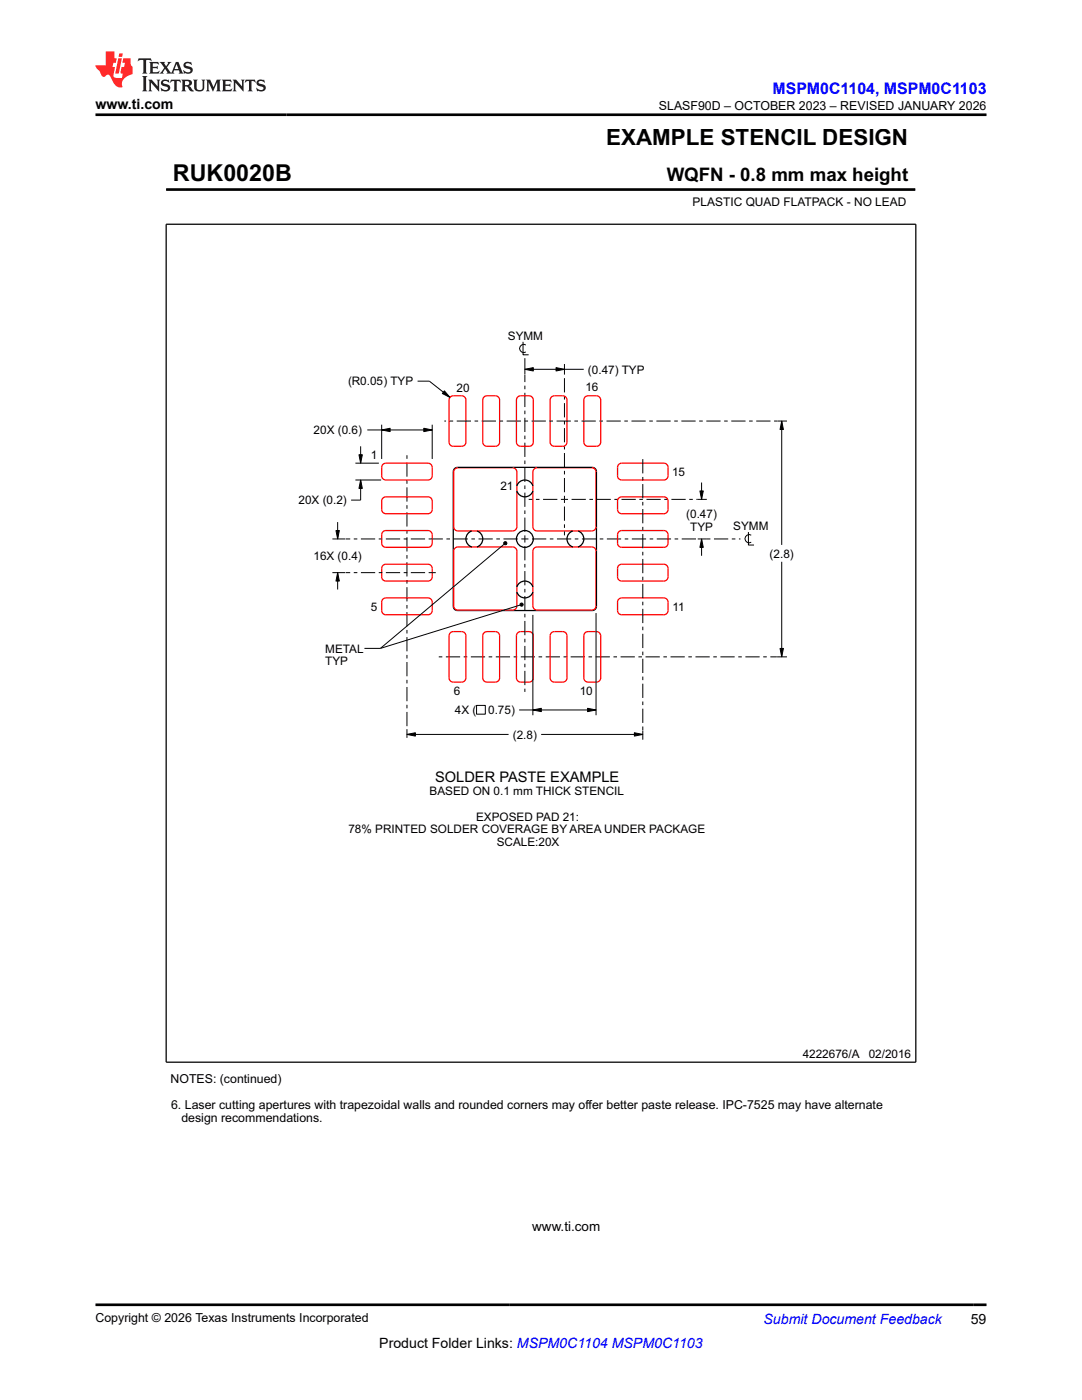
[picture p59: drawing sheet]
<svg xmlns="http://www.w3.org/2000/svg" width="216mm" height="279mm" viewBox="0 0 216 279" stroke-linecap="round" stroke-linejoin="round" font-family="sans-serif">
<defs><g id="words">
<text font-size="4.6" x="34.5" y="36.2">RUK0020B</text>
<text font-size="4.5" x="121" y="29">EXAMPLE STENCIL DESIGN</text>
<text font-size="3.7" x="133" y="36.2">WQFN - 0.8 mm max height</text>
<text font-size="3.2" fill="#00f" x="154.1" y="18.7">MSPM0C1104, MSPM0C1103</text>
<text font-size="2.9" x="86.8" y="156.1">SOLDER PASTE EXAMPLE</text>
<g font-size="2.8">
<text x="19" y="21.8">www.ti.com</text>
<text x="75.7" y="269">Product Folder Links: MSPM0C1104 MSPM0C1103</text>
<text x="193.7" y="264.2">59</text>
</g>
<text font-size="2.8" fill="#00f" x="152.4" y="264.2">Submit Document Feedback</text>
<text font-size="2.7" x="106.2" y="245.7">www.ti.com</text>
<g font-size="2.5">
<text x="131.5" y="21.9">SLASF90D – OCTOBER 2023 – REVISED JANUARY 2026</text>
<text x="34" y="216">NOTES: (continued)</text>
<text x="34.1" y="221.3">6. Laser cutting apertures with trapezoidal walls and rounded corners may offer better paste release. IPC-7525 may have alternate</text>
<text x="36.2" y="224">design recommendations.</text>
<text x="19" y="263.9">Copyright © 2026 Texas Instruments Incorporated</text>
</g>
<text font-size="2.4" x="138.2" y="41.2">PLASTIC QUAD FLATPACK - NO LEAD</text>
<g font-size="2.3">
<text x="101.3" y="67.9">SYMM</text>
<text x="69.5" y="76.9">(R0.05) TYP</text>
<text x="117.3" y="74.5">(0.47) TYP</text>
<text x="91.1" y="78.2">20</text>
<text x="116.8" y="78.1">16</text>
<text x="62.6" y="86.7">20X (0.6)</text>
<text x="74" y="91.5">1</text>
<text x="134.1" y="95">15</text>
<text x="59.6" y="100.6">20X (0.2)</text>
<text x="99.8" y="97.8">21</text>
<text x="136.9" y="103.4">(0.47)</text>
<text x="137.7" y="105.9">TYP</text>
<text x="146.3" y="105.8">SYMM</text>
<text x="62.6" y="111.8">16X (0.4)</text>
<text x="153.6" y="111.3">(2.8)</text>
<text x="74" y="122">5</text>
<text x="134.2" y="121.9">11</text>
<text x="64.9" y="130.2">METAL</text>
<text x="64.9" y="132.8">TYP</text>
<text x="90.6" y="138.7">6</text>
<text x="90.8" y="142.5">4X (</text>
<text x="97.4" y="142.5">0.75)</text>
<text x="115.7" y="138.7">10</text>
<text x="102.3" y="147.4">(2.8)</text>
<text x="85.7" y="158.7">BASED ON 0.1 mm THICK STENCIL</text>
<text x="69.5" y="166.3">78% PRINTED SOLDER COVERAGE BY AREA UNDER PACKAGE</text>
<text x="95" y="163.8">EXPOSED PAD 21:</text>
<text x="99.1" y="168.8">SCALE:20X</text>
<text x="160.2" y="211.1">4222676/A</text>
<text x="173.3" y="211.1">02/2016</text>
</g>
</g></defs>
<g fill="#000">
<path d="M88.7 78l1.1 1.3-1.5-.8zM104.7 73.7l1.7-.3v.6zM111 73.4l1.6 .3-1.6 .3zM72 95.8l.3 1.7h-.7zM71.6 90.8h.7l-.3 1.6zM76.2 85.8l1.6-.3v.6zM84.6 85.5l1.6 .3-1.6 .3zM139.7 98h.6l-.3 1.7zM156 84l.3 1.7h-.7zM67 105.9h.7l-.3 1.7zM67.4 114.3l.3 1.7h-.7zM100.5 108.3l.3-.2h.2l.2 .3-.2 .3h-.2l-.3-.1z"/>
<path d="M140 107.6l.3 1.6h-.6zM103.8 120.5l.2-.2 .3 .1 .1 .3-.1 .2-.3 .1-.2-.2zM155.6 129.4h.7l-.3 1.7zM81.2 146.6l1.7-.4v.7zM106.3 141.7l1.7-.3v.6zM117.3 141.4l1.6 .3-1.6 .3zM126.6 146.2l1.7 .4-1.7 .3z"/>
</g>
<g fill="none" stroke="#000" stroke-width=".2">
<path d="M33.1 37.8h149.5M182.6 37.6v.4M83.3 76.1h2.4l4.1 3.2M88.7 78l1.1 1.3-1.5-.8zM104.4 68.2v2.6h1.1M104.7 73.7l1.7-.3v.6zM104.7 71.5v3.3M104.7 73.7h11.8M104.9 68.8a.82 .82 0 0 0-1.2 .7 .82 .82 0 0 0 1.2 .7M111 73.4l1.6 .3-1.6 .3zM112.6 72.7v2.1M70.9 95.8h5.2"/>
<path d="M70.9 92.4h4.7M71.6 90.8h.7l-.3 1.6zM72 95.8l.3 1.7h-.7zM72 89.1v3.3M72 95.8v4h-1.9M73.3 85.8h12.9M76.2 85.8l1.6-.3v.6zM76.2 84.8v6.8M84.6 85.5l1.6 .3-1.6 .3zM86.2 84.8v6.8M139.1 99.7h1.9M139.7 98h.6l-.3 1.7z"/>
<path d="M140 96.3v3.4M155.2 84h1.8M156 84l.3 1.7h-.7zM156 84v24.8M66.3 114.3h2.6M66.3 107.6h2.6M67 105.9h.7l-.3 1.7zM67.4 114.3l.3 1.7h-.7zM67.4 104.2v3.4M67.4 114.3v3.3M100.5 108.3l.3-.2h.2l.2 .3-.2 .3h-.2l-.3-.1zM100.6 108.6l-24.7 20.8"/>
<path d="M139.2 107.6h1.8M140 107.6l.3 1.6h-.6zM140 107.6v3.3M149.3 106.2v2.6h1.2M149.9 106.8a.82 .82 0 0 0-1.3 .7 .82 .82 0 0 0 1.3 .7M156 112.1v19M72.7 129.4h3.2M103.8 120.8l-27.9 8.6M103.8 120.5l.2-.2 .3 .1 .1 .3-.1 .2-.3 .1-.2-.2zM106.3 122.7v20M118.9 122.4v20.3M155.1 131.1h1.9"/>
<path d="M155.6 129.4h.7l-.3 1.7zM81.2 146.6l1.7-.4v.7zM81.2 146.6h20.3M81.2 145.5v1.8M95.1 140.8h1.7v1.7h-1.7zM103.6 141.7h15.3M106.3 141.7l1.7-.3v.6zM108 146.6h20.3M117.3 141.4l1.6 .3-1.6 .3zM126.6 146.2l1.7 .4-1.7 .3zM128.3 145.8v1.8"/>
</g>
<g fill="none" stroke="#000" stroke-width=".25">
<path d="M33.2 44.8h149.5v167.2h-149.5zM90.7 93.5l.6-.2h26.9a.84 .84 0 0 1 .8 .8v26.9a.84 .84 0 0 1-.8 .8h-26.9a.84 .84 0 0 1-.9-.8v-26.9zM103.1 97a1.68 1.68 0 0 1 1.6-1.2 1.68 1.68 0 0 1 1.6 1.2M103.1 98a1.68 1.68 0 0 0 1.6 1.2 1.68 1.68 0 0 0 1.6-1.2M94.1 106a1.68 1.68 0 0 0-1.1 1.6 1.68 1.68 0 0 0 1.1 1.6M95.1 106a1.68 1.68 0 0 1 1.2 1.6 1.68 1.68 0 0 1-1.2 1.6M103.1 118.1a1.68 1.68 0 0 0 1.6 1.2 1.68 1.68 0 0 0 1.6-1.2M103.1 117.1a1.68 1.68 0 0 1 1.6-1.1 1.68 1.68 0 0 1 1.6 1.1M114.3 106a1.68 1.68 0 0 0-1.2 1.6 1.68 1.68 0 0 0 1.2 1.6M115.3 106a1.68 1.68 0 0 1 1.2 1.6 1.68 1.68 0 0 1-1.2 1.6"/>
<circle cx="104.7" cy="107.6" r="1.68"/>
</g>
<path d="M33.1 37.8h149.5" fill="none" stroke="#000" stroke-width=".53"/>
<g fill="none" stroke="#f00" stroke-width=".25">
<path d="M89.9 79.2l.5-.2h1.7a.84 .84 0 0 1 .9 .8v8.4a.84 .84 0 0 1-.9 .9h-1.7a.84 .84 0 0 1-.8-.9v-8.4zM96.6 79.2l.6-.2h1.6a.84 .84 0 0 1 .9 .8v8.4a.84 .84 0 0 1-.9 .9h-1.6a.84 .84 0 0 1-.9-.9v-8.4zM103.3 79.2l.6-.2h1.7a.84 .84 0 0 1 .8 .8v8.4a.84 .84 0 0 1-.8 .9h-1.7a.84 .84 0 0 1-.8-.9v-8.4zM110 79.2l.6-.2h1.7a.84 .84 0 0 1 .8 .8v8.4a.84 .84 0 0 1-.8 .9h-1.7a.84 .84 0 0 1-.8-.9v-8.4zM116.7 79.2l.6-.2h1.7a.84 .84 0 0 1 .9 .8v8.4a.84 .84 0 0 1-.9 .9h-1.7a.84 .84 0 0 1-.8-.9v-8.4zM76.4 99.4l.6-.2h8.4a.84 .84 0 0 1 .8 .8v1.7a.84 .84 0 0 1-.8 .8h-8.4a.84 .84 0 0 1-.8-.8v-1.7zM76.4 92.7l.6-.3h8.4a.84 .84 0 0 1 .8 .9v1.7a.84 .84 0 0 1-.8 .8h-8.4a.84 .84 0 0 1-.8-.8v-1.7zM90.8 93.6l.6-.2h10.9a.84 .84 0 0 1 .8 .8v10.9a.84 .84 0 0 1-.8 .9h-10.9a.84 .84 0 0 1-.9-.9v-10.9zM106.6 93.6l.6-.2h10.9a.84 .84 0 0 1 .8 .8v10.9a.84 .84 0 0 1-.8 .9h-10.9a.84 .84 0 0 1-.9-.9v-10.9zM123.5 99.4l.6-.2h8.4a.84 .84 0 0 1 .8 .8v1.7a.84 .84 0 0 1-.8 .8h-8.4a.84 .84 0 0 1-.9-.8v-1.7zM123.5 92.7l.6-.3h8.4a.84 .84 0 0 1 .8 .9v1.7a.84 .84 0 0 1-.8 .8h-8.4a.84 .84 0 0 1-.9-.8v-1.7zM76.4 119.6l.6-.3h8.4a.84 .84 0 0 1 .8 .9v1.6a.84 .84 0 0 1-.8 .9h-8.4a.84 .84 0 0 1-.8-.9v-1.6z"/>
<path d="M76.4 112.8l.6-.2h8.4a.84 .84 0 0 1 .8 .8v1.7a.84 .84 0 0 1-.8 .9h-8.4a.84 .84 0 0 1-.8-.9v-1.7zM76.4 106.1l.6-.2h8.4a.84 .84 0 0 1 .8 .8v1.7a.84 .84 0 0 1-.8 .8h-8.4a.84 .84 0 0 1-.8-.8v-1.7zM90.8 109.4l.6-.2h10.9a.84 .84 0 0 1 .8 .8v10.9a.84 .84 0 0 1-.8 .9h-10.9a.84 .84 0 0 1-.9-.9v-10.9zM106.6 109.4l.6-.2h10.9a.84 .84 0 0 1 .8 .8v10.9a.84 .84 0 0 1-.8 .9h-10.9a.84 .84 0 0 1-.9-.9v-10.9zM123.5 119.6l.6-.3h8.4a.84 .84 0 0 1 .8 .9v1.6a.84 .84 0 0 1-.8 .9h-8.4a.84 .84 0 0 1-.9-.9v-1.6zM123.5 112.8l.6-.2h8.4a.84 .84 0 0 1 .8 .8v1.7a.84 .84 0 0 1-.8 .9h-8.4a.84 .84 0 0 1-.9-.9v-1.7zM123.5 106.1l.6-.2h8.4a.84 .84 0 0 1 .8 .8v1.7a.84 .84 0 0 1-.8 .8h-8.4a.84 .84 0 0 1-.9-.8v-1.7zM89.9 126.3l.5-.3h1.7a.84 .84 0 0 1 .9 .9v8.4a.84 .84 0 0 1-.9 .8h-1.7a.84 .84 0 0 1-.8-.8v-8.4zM96.6 126.3l.6-.3h1.6a.84 .84 0 0 1 .9 .9v8.4a.84 .84 0 0 1-.9 .8h-1.6a.84 .84 0 0 1-.9-.8v-8.4zM103.3 126.3l.6-.3h1.7a.84 .84 0 0 1 .8 .9v8.4a.84 .84 0 0 1-.8 .8h-1.7a.84 .84 0 0 1-.8-.8v-8.4zM110 126.3l.6-.3h1.7a.84 .84 0 0 1 .8 .9v8.4a.84 .84 0 0 1-.8 .8h-1.7a.84 .84 0 0 1-.8-.8v-8.4zM116.7 126.3l.6-.3h1.7a.84 .84 0 0 1 .9 .9v8.4a.84 .84 0 0 1-.9 .8h-1.7a.84 .84 0 0 1-.8-.8v-8.4z"/>
</g>
<g fill="none" stroke="#000" stroke-width=".2" stroke-dasharray=".7 .7 2.8 .7" stroke-linecap="butt">
<path d="M81.2 90.9v54.6M112.6 99.7v7.1M112.6 99.7v-24.9M112.6 99.7h-7.1M112.6 99.7h26.5M155.2 84h-66.5M86.2 114.3h-17.2M86.2 114.3h1M86.2 107.6h-17.2M104.7 107.6v30.5M104.7 107.6v-32.8M104.7 107.6h-18.5"/>
<path d="M104.7 107.6h34.5M141 107.6h6.7M87.5 131.1h67.5M128.3 145.7v-54.5"/>
</g>
<path d="M27.7 11.6l-.2 .6 .5-.2h.6v.1v2.2l-.2 .4h1l-.2-.4v-2.2v-.1h.5l.5 .2-.1-.6zM29.8 12.4l.2 .3v1.6l-.2 .4h1.9l.1-.6a1.08 1.08 0 0 1-1.3 .2v-.7h.6l.4 .2v-.7l-.4 .2h-.6v-.5l.2-.2a1 1 0 0 1 1 .3l-.1-.5zM31.8 12.4l1 1.1-1 1.2h.9l-.2-.2 .4-.8 .5 .8-.2 .2h1.6l-.2-.2 .1-.5h1l.1 .5-.1 .2h.9l-.2-.4-.8-1.9h-.5l-1 2.1-.8-1.1 .9-1h-.8l.2 .2-.5 .6-.3-.6 .1-.2zM35.2 12.8l.4 1h-.8zM36.8 12.5a.65 .65 0 0 0-.2 .7 .65 .65 0 0 0 .6 .5l.7 .1 .1 .3a.79 .79 0 0 1-.7 .4 .79 .79 0 0 1-.7-.5l.1 .7 .2-.1a.93 .93 0 0 0 1.1 0 .93 .93 0 0 0 .4-.9 1.46 1.46 0 0 0-1.2-.6l-.1-.3a1.09 1.09 0 0 1 1.2 .2l-.2-.6-.1 .1-.6-.2zM28.4 15.2l.2 .4v2.2l-.2 .4h1l-.2-.4v-2.2l.2-.4zM29.6 15.9l.2 .4v1.5l-.2 .4h.8l-.3-.4v-1.3l1.7 1.8v-2l.2-.4h-.8l.2 .2 .1 1.1-1.2-1.3zM32.3 16a.65 .65 0 0 0-.2 .8 .65 .65 0 0 0 .7 .4l.6 .2 .1 .2a.79 .79 0 0 1-.7 .4 .79 .79 0 0 1-.7-.5l.1 .7 .2-.1a.93 .93 0 0 0 1.1 .1 .93 .93 0 0 0 .4-1 1.46 1.46 0 0 0-1.2-.5l-.1-.4a1.09 1.09 0 0 1 1.2 .2l-.2-.6-.1 .1-.6-.1zM34.1 15.9l-.1 .6a.63 .63 0 0 1 .7-.3l.1 1.6-.3 .4h1l-.2-.4v-1.6a.66 .66 0 0 1 .8 .3l-.1-.6zM36.2 15.9l.2 .4v1.5l-.2 .4h.9l-.2-.2v-.7h.5l.1 .2a.79 .79 0 0 0 1.2 .6l-1-.9a.61 .61 0 0 0 .6-.6 .61 .61 0 0 0-.5-.7zM36.9 16.2h.2a.47 .47 0 0 1 .5 .1 .47 .47 0 0 1 .1 .5l-.2 .1-.6 .1zM38.5 15.9l.2 .2a2.27 2.27 0 0 0 .4 2 1.04 1.04 0 0 0 1.7-.7v-1.3l.2-.2h-.8l.2 .4v1.1a.6 .6 0 0 1-.6 .6 .6 .6 0 0 1-.6-.6v-1.1l.3-.4zM41.1 15.9l.2 .4v1.5l-.2 .4h.7l-.2-.4v-1.4l.9 1.9 .8-1.9v1.4l-.2 .4h1l-.3-.4v-1.5l.3-.4h-.8l-.7 1.5-.7-1.5zM44.3 15.9l.2 .4v1.5l-.2 .4h1.9l.1-.6a1.09 1.09 0 0 1-1.3 .2v-.7h.6l.4 .2v-.6l-.4 .2h-.6v-.6l.2-.1a1.01 1.01 0 0 1 1 .3l-.1-.6zM46.4 15.9l.3 .4v1.5l-.3 .4h.8l-.2-.4v-1.3l1.6 1.8v-2l.2-.4h-.7l.2 .2v1.1l-1.2-1.3zM49 15.9l-.1 .6a.63 .63 0 0 1 .8-.3v1.6l-.3 .4h1l-.2-.4v-1.6a.66 .66 0 0 1 .8 .3l-.1-.6zM51.4 16a.65 .65 0 0 0-.2 .8 .65 .65 0 0 0 .6 .4l.6 .2 .2 .2a.79 .79 0 0 1-.8 .4 .79 .79 0 0 1-.6-.5l.1 .7 .2-.1a.93 .93 0 0 0 1 .1 .93 .93 0 0 0 .5-1 1.46 1.46 0 0 0-1.3-.5l-.1-.4a1.09 1.09 0 0 1 1.3 .2l-.2-.6-.2 .1-.5-.1z" fill="#231f20"/>
<path d="M21.1 10.3v2.7h-2.1l.1 .4 .9 1a.95 .95 0 0 0 .9 .9 .59 .59 0 0 1 .6-.4 .59 .59 0 0 1 .5 .3l.4 .8a1.59 1.59 0 0 0 2.1 1.4 1.61 1.61 0 0 1 1-2.3l1-.3-.1-1.5a1.59 1.59 0 0 1-.4-1.7h-1.4l-.2 .9h.5l-.1 .9h-.5l-.2 .9v.3l.4 .1-.2 .9h-.6a.73 .73 0 0 1-1.1-.7l.3-1.5h-.5l.2-.9h.5l.2-.9h-.5v-1.3zM23.6 11.6l-.6 3.1h.7l.6-3.1zM23.8 10.7l-.1 .6h.7l.1-.6z" fill="#ed1c24"/>
<path d="M19 22.9h177.8M19 260.4h177.8" fill="none" stroke="#000" stroke-width=".53"/>
<use href="#words"/>
</svg>
